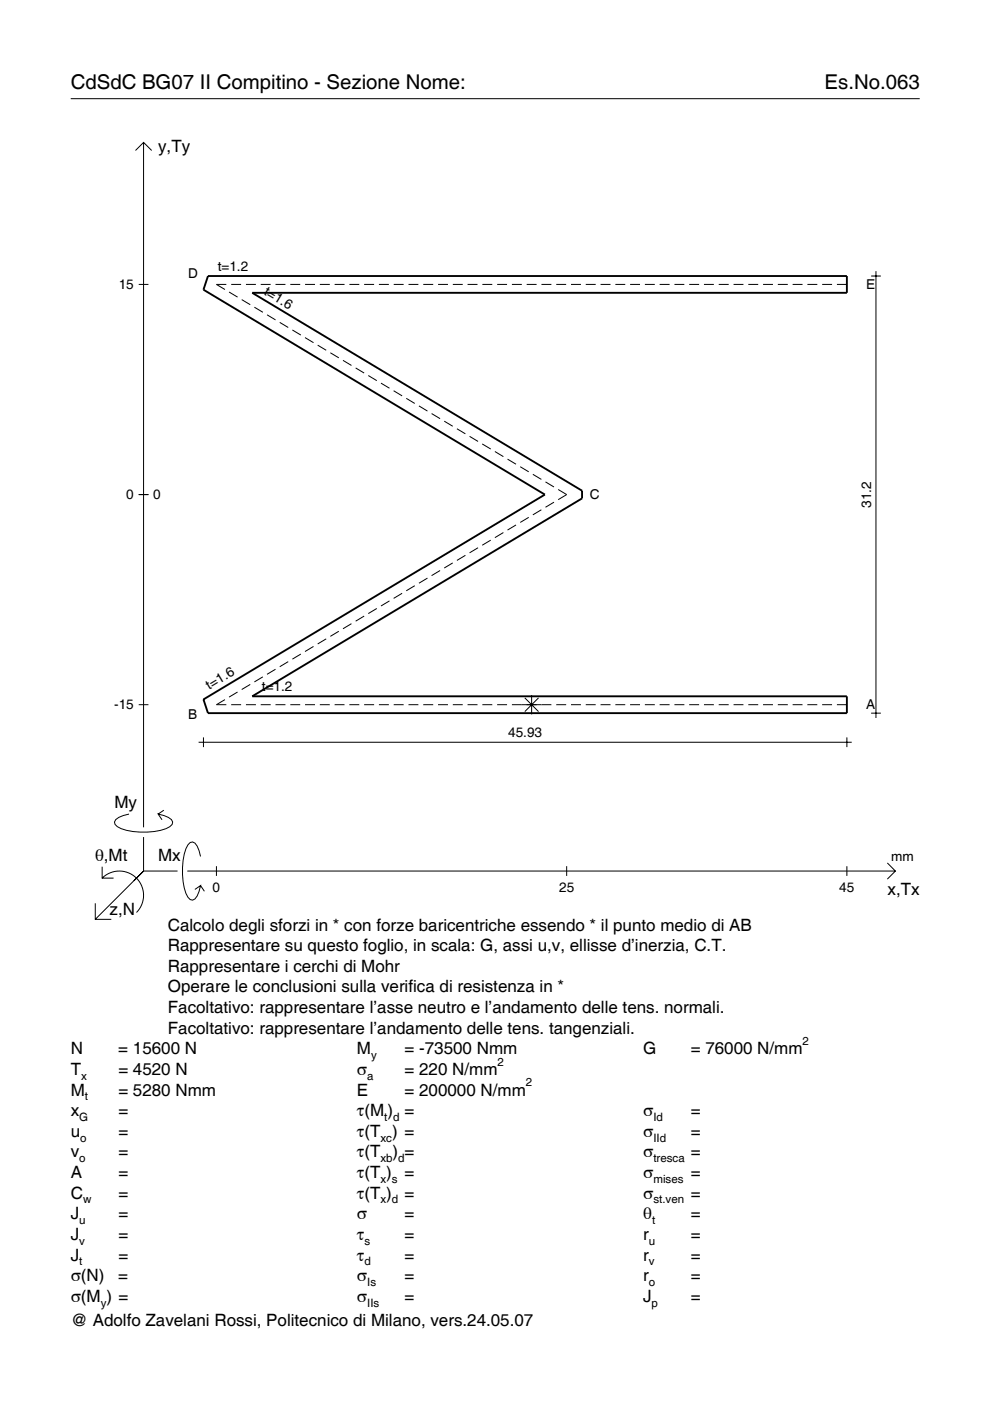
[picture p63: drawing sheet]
<svg xmlns="http://www.w3.org/2000/svg" width="210mm" height="297mm" viewBox="0 0 210 297" stroke-linecap="round" stroke-linejoin="round" font-family="sans-serif">
<defs><g id="words">
<g font-size="4.3">
<text x="15" y="18.9">CdSdC BG07 II Compitino - Sezione Nome:</text>
<text x="174.8" y="18.9">Es.No.063</text>
</g>
<g font-size="3.6">
<text x="33.5" y="32.3">y,Ty</text>
<text x="24.3" y="171.3">My</text>
<text x="20.1" y="182.6">θ,Mt</text>
<text x="33.5" y="182.6">Mx</text>
<text x="188.2" y="189.8">x,Tx</text>
<text x="23.2" y="193.9">z,N</text>
<text x="35.6" y="197.3">Calcolo degli sforzi in * con forze baricentriche essendo * il punto medio di AB</text>
<text x="35.6" y="201.7">Rappresentare su questo foglio, in scala: G, assi u,v, ellisse d’inerzia, C.T.</text>
<text x="35.6" y="206">Rappresentare i cerchi di Mohr</text>
<text x="35.6" y="210.4">Operare le conclusioni sulla verifica di resistenza in *</text>
<text x="35.6" y="214.8">Facoltativo: rappresentare l’asse neutro e l’andamento delle tens. normali.</text>
<text x="35.6" y="219.2">Facoltativo: rappresentare l’andamento delle tens. tangenziali.</text>
<text x="15" y="223.5">N</text>
<text x="15" y="227.9">T</text>
<text x="25.1" y="223.5">= 15600 N</text>
<text x="25.1" y="227.9">= 4520 N</text>
<text x="75.7" y="227.9">σ</text>
<text x="75.7" y="223.5">M</text>
<text x="85.8" y="223.5">= -73500 Nmm</text>
<text x="85.8" y="227.9">= 220 N/mm</text>
<text x="136.4" y="223.5">G</text>
<text x="146.5" y="223.5">= 76000 N/mm</text>
<text x="15" y="232.3">M</text>
<text x="25.1" y="232.3">= 5280 Nmm</text>
<text x="75.7" y="232.3">E</text>
<text x="85.8" y="232.3">= 200000 N/mm</text>
<text x="15" y="236.7">x</text>
<text x="25.1" y="236.7">=</text>
<text x="75.7" y="236.7">τ(M ) =</text>
<text x="136.4" y="236.7">σ</text>
<text x="146.5" y="236.7">=</text>
<text x="15" y="241">u</text>
<text x="15" y="245.4">v</text>
<text x="25.1" y="241">=</text>
<text x="25.1" y="245.4">=</text>
<text x="75.7" y="241">τ(T ) =</text>
<text x="75.7" y="245.4">τ(T</text>
<text x="83.3" y="245.4">) =</text>
<text x="136.4" y="241">σ</text>
<text x="136.4" y="245.4">σ</text>
<text x="146.5" y="241">=</text>
<text x="146.5" y="245.4">=</text>
<text x="15" y="249.8">A</text>
<text x="25.1" y="249.8">=</text>
<text x="75.7" y="249.8">τ(T )</text>
<text x="85.8" y="249.8">=</text>
<text x="136.4" y="249.8">σ</text>
<text x="146.5" y="249.8">=</text>
<text x="15" y="254.2">C</text>
<text x="25.1" y="254.2">=</text>
<text x="75.7" y="254.2">τ(T )</text>
<text x="85.8" y="254.2">=</text>
<text x="136.4" y="254.2">σ</text>
<text x="146.5" y="254.2">=</text>
<text x="15" y="258.5">J</text>
<text x="15" y="262.9">J</text>
<text x="25.1" y="258.5">=</text>
<text x="25.1" y="262.9">=</text>
<text x="75.7" y="258.5">σ</text>
<text x="75.7" y="262.9">τ</text>
<text x="85.8" y="258.5">=</text>
<text x="85.8" y="262.9">=</text>
<text x="136.4" y="258.5">θ</text>
<text x="136.4" y="262.9">r</text>
<text x="146.5" y="258.5">=</text>
<text x="146.5" y="262.9">=</text>
<text x="15" y="267.3">J</text>
<text x="25.1" y="267.3">=</text>
<text x="75.7" y="267.3">τ</text>
<text x="85.8" y="267.3">=</text>
<text x="136.4" y="267.3">r</text>
<text x="146.5" y="267.3">=</text>
<text x="15" y="271.7">σ(N)</text>
<text x="25.1" y="271.7">=</text>
<text x="75.7" y="271.7">σ</text>
<text x="85.8" y="271.7">=</text>
<text x="136.4" y="271.7">r</text>
<text x="146.5" y="271.7">=</text>
<text x="15" y="276">σ(M ) =</text>
<text x="15" y="281.2">@ Adolfo Zavelani Rossi, Politecnico di Milano, vers.24.05.07</text>
<text x="75.7" y="276">σ</text>
<text x="85.8" y="276">=</text>
<text x="136.4" y="276">J</text>
<text x="146.5" y="276">=</text>
</g>
<g font-size="2.9">
<text x="39.9" y="59">D</text>
<text x="46.2" y="57.5">t=1.2</text>
<text x="25.2" y="61.3">15</text>
<text x="55.8" y="62.3" transform="rotate(31 55.8 62.3)">t=1.6</text>
<text x="183.6" y="61.2">E</text>
<text x="26.8" y="105.9">0</text>
<text x="32.5" y="105.9">0</text>
<text x="125.1" y="105.8">C</text>
<text x="184.7" y="107.7" transform="rotate(-90 184.7 107.7)">31.2</text>
<text x="44.4" y="146.4" transform="rotate(-31 44.4 146.4)">t=1.6</text>
<text x="55.5" y="146.6">t=1.2</text>
<text x="24.2" y="150.4">-15</text>
<text x="39.9" y="152.5">B</text>
<text x="183.6" y="150.3">A</text>
<text x="107.7" y="156.3">45.93</text>
<text x="189" y="182.6">mm</text>
<text x="45.1" y="189.1">0</text>
<text x="118.5" y="189.1">25</text>
<text x="178" y="189.1">45</text>
</g>
<g font-size="2.4">
<text x="170.2" y="221.5">2</text>
<text x="78.7" y="224.5">y</text>
<text x="105.5" y="225.9">2</text>
<text x="17.2" y="228.9">x</text>
<text x="18" y="233.3">t</text>
<text x="77.9" y="228.9">a</text>
<text x="111.5" y="230.3">2</text>
<text x="16.8" y="237.7">G</text>
<text x="81.5" y="237.7">t d</text>
<text x="138.5" y="237.7">Id</text>
<text x="17" y="242">o</text>
<text x="80.7" y="242">xc</text>
<text x="138.5" y="242">IId</text>
<text x="16.8" y="246.4">o</text>
<text x="80.7" y="246.4">xb d</text>
<text x="80.7" y="250.8">x s</text>
<text x="138.5" y="246.4">tresca</text>
<text x="138.5" y="250.8">mises</text>
<text x="17.6" y="255.2">w</text>
<text x="80.7" y="255.2">x d</text>
<text x="138.5" y="255.2">st.ven</text>
<text x="16.8" y="259.5">u</text>
<text x="16.8" y="263.9">v</text>
<text x="77.3" y="263.9">s</text>
<text x="137.6" y="263.9">u</text>
<text x="138.2" y="259.5">t</text>
<text x="16.8" y="268.3">t</text>
<text x="77.3" y="268.3">d</text>
<text x="137.6" y="268.3">v</text>
<text x="77.9" y="272.7">Is</text>
<text x="137.6" y="272.7">o</text>
<text x="21.4" y="277">y</text>
<text x="77.9" y="277">IIs</text>
<text x="138.2" y="277">p</text>
</g>
</g></defs>
<g fill="none" stroke="#000" stroke-width=".21">
<path d="M15 20.9h180M28.7 31.9l1.7-1.7 1.8 1.7M30.4 30.2v145.2M184.7 58.5h2.1M185.7 57.5v94.7M29.4 60.3h2.1M48 60.3h-2.1l1.8 1.1M48.6 61.9l1.8 1.1M49 60.3h2.1M51.2 63.5l1.9 1.1M52.1 60.3h2.2M53.9 65.1l1.8 1.1"/>
<path d="M55.3 60.3h2.1M56.6 66.7l1.8 1.1M58.4 60.3h2.1M59.3 68.4l1.8 1M61.5 60.3h2.1M62 70l1.8 1M64.7 71.6l1.8 1.1M64.7 60.3h2.1M67.4 73.2l1.8 1.1M67.8 60.3h2.1M70 74.8l1.8 1.1M70.9 60.3h2.1"/>
<path d="M72.7 76.4l1.8 1.1M74.1 60.3h2.1M75.4 78l1.8 1.1M77.2 60.3h2.1M78.1 79.6l1.8 1.1M80.3 60.3h2.1M83.5 60.3h2.1M86.6 60.3h2.1M89.7 60.3h2.1M92.9 60.3h2.1M96 60.3h2.1M99.1 60.3h2.1"/>
<path d="M102.3 60.3h2.1M105.4 60.3h2.1M108.5 60.3h2.1M111.7 60.3h2.1M114.8 60.3h2.1M117.9 60.3h2.1M121.1 60.3h2.1M124.2 60.3h2.1M127.3 60.3h2.1M130.5 60.3h2.1M133.6 60.3h2.1M136.7 60.3h2.1"/>
<path d="M139.9 60.3h2.1M143 60.3h2.1M146.1 60.3h2.1M149.3 60.3h2.1M152.4 60.3h2.1M155.5 60.3h2.1M158.7 60.3h2.1M161.8 60.3h2.1M164.9 60.3h2.1M168.1 60.3h2.1M171.2 60.3h2.1M174.3 60.3h2.1"/>
<path d="M177.4 60.3h2.2M80.8 81.2l1.8 1.1M83.5 82.8l1.8 1.1M86.1 84.5l1.8 1M88.8 86.1l1.8 1.1M91.5 87.7l1.8 1.1M94.2 89.3l1.8 1.1M96.9 90.9l1.8 1.1M99.6 92.5l1.8 1.1M102.2 94.1l1.8 1.1M104.9 95.7l1.8 1.1M107.6 97.3l1.8 1.1"/>
<path d="M110.3 99l1.8 1M29.4 104.9h2.1M96 119.4l-1.8 1M98.7 117.7l-1.8 1.1M101.4 116.1l-1.8 1.1M104 114.5l-1.8 1.1M106.7 112.9l-1.8 1.1M109.4 111.3l-1.8 1.1M112.1 109.7l-1.8 1.1M113 100.6l1.8 1M114.8 108.1l-1.8 1.1M115.7 102.2l1.8 1.1"/>
<path d="M117.5 106.5l-1.8 1.1M118.3 103.8l1.8 1.1-1.8 1M63.8 138.7l-1.8 1.1M66.5 137.1l-1.8 1M69.2 135.5l-1.8 1M71.8 133.8l-1.8 1.1M74.5 132.2l-1.8 1.1M77.2 130.6l-1.8 1.1M79.9 129l-1.8 1.1M82.6 127.4l-1.8 1.1M85.3 125.8l-1.8 1.1M87.9 124.2l-1.8 1.1"/>
<path d="M90.6 122.6l-1.8 1.1M93.3 121l-1.8 1M29.4 149.4h2.1M42.1 157.4h138.5M43.1 156.3v2.1M47.7 148.3l-1.8 1.1h2.1M49 149.4h2.1M50.4 146.7l-1.8 1.1M52.1 149.4h2.2M53.1 145.1l-1.9 1.1M55.3 149.4h2.1M55.7 143.5l-1.8 1.1"/>
<path d="M58.4 149.4h2.1M58.4 141.9l-1.8 1.1M61.1 140.3l-1.8 1.1M61.5 149.4h2.1M64.7 149.4h2.1M67.8 149.4h2.1M70.9 149.4h2.1M74.1 149.4h2.1M77.2 149.4h2.1M80.3 149.4h2.1M83.5 149.4h2.1M86.6 149.4h2.1"/>
<path d="M89.7 149.4h2.1M92.9 149.4h2.1M96 149.4h2.1M99.1 149.4h2.1M102.3 149.4h2.1M105.4 149.4h2.1M108.5 149.4h8.4M111.3 148l2.9 2.9M112.7 147.4v4.1M114.2 148l-2.9 2.9M117.9 149.4h2.1M121.1 149.4h2.1"/>
<path d="M124.2 149.4h2.1M127.3 149.4h2.1M130.5 149.4h2.1M133.6 149.4h2.1M136.7 149.4h2.1M139.9 149.4h2.1M143 149.4h2.1M146.1 149.4h2.1M149.3 149.4h2.1M152.4 149.4h2.1M155.5 149.4h2.1M158.7 149.4h2.1"/>
<path d="M161.8 149.4h2.1M164.9 149.4h2.1M168.1 149.4h2.1M171.2 149.4h2.1M174.3 149.4h2.1M177.4 149.4h2.2M179.6 156.3v2.1M184.7 151.2h2.1M27.3 172.6a3.6 3.6 0 0 0-3 1.7l.1 .5a5.7 5.7 0 0 0 3.8 1.5 13.3 13.3 0 0 0 7.8-1l.5-.5 .1-.5a3.6 3.6 0 0 0-3.1-1.7l.8 1.2M30.4 177.5v7.2M34.7 171.8l-1.2 .8M20.2 191.5v3.4h3.4"/>
<path d="M21.7 186.2a5.1 5.1 0 0 1 7.2 0 5.1 5.1 0 0 1 0 7.3M21.7 183.8v2.4h2.4M30.4 184.7l-10.2 10.2M30.4 184.7l-2 2M30.4 184.7h7.2M39.7 184.7h150.1M42.5 181.6a3.6 3.6 0 0 0-1.7-3.1l-.5 .1a5.7 5.7 0 0 0-1.5 3.8 13.3 13.3 0 0 0 1 7.8l.5 .5 .5 .2a3.6 3.6 0 0 0 1.7-3.1l-1.2 .8M42.5 187.8l.8 1.2M45.9 183.7v2M120.1 183.7v2M179.6 183.7v2M188.1 183l1.7 1.7-1.7 1.7"/>
</g>
<path d="M44.1 58.5h135.5v3.6h-126.1l69.9 41.9v1.7l-69.9 41.9h126.1v3.6h-135.5l-1-2.9 72.4-43.4-72.4-43.5z" fill="none" stroke="#000" stroke-width=".4"/>
<use href="#words"/>
</svg>
